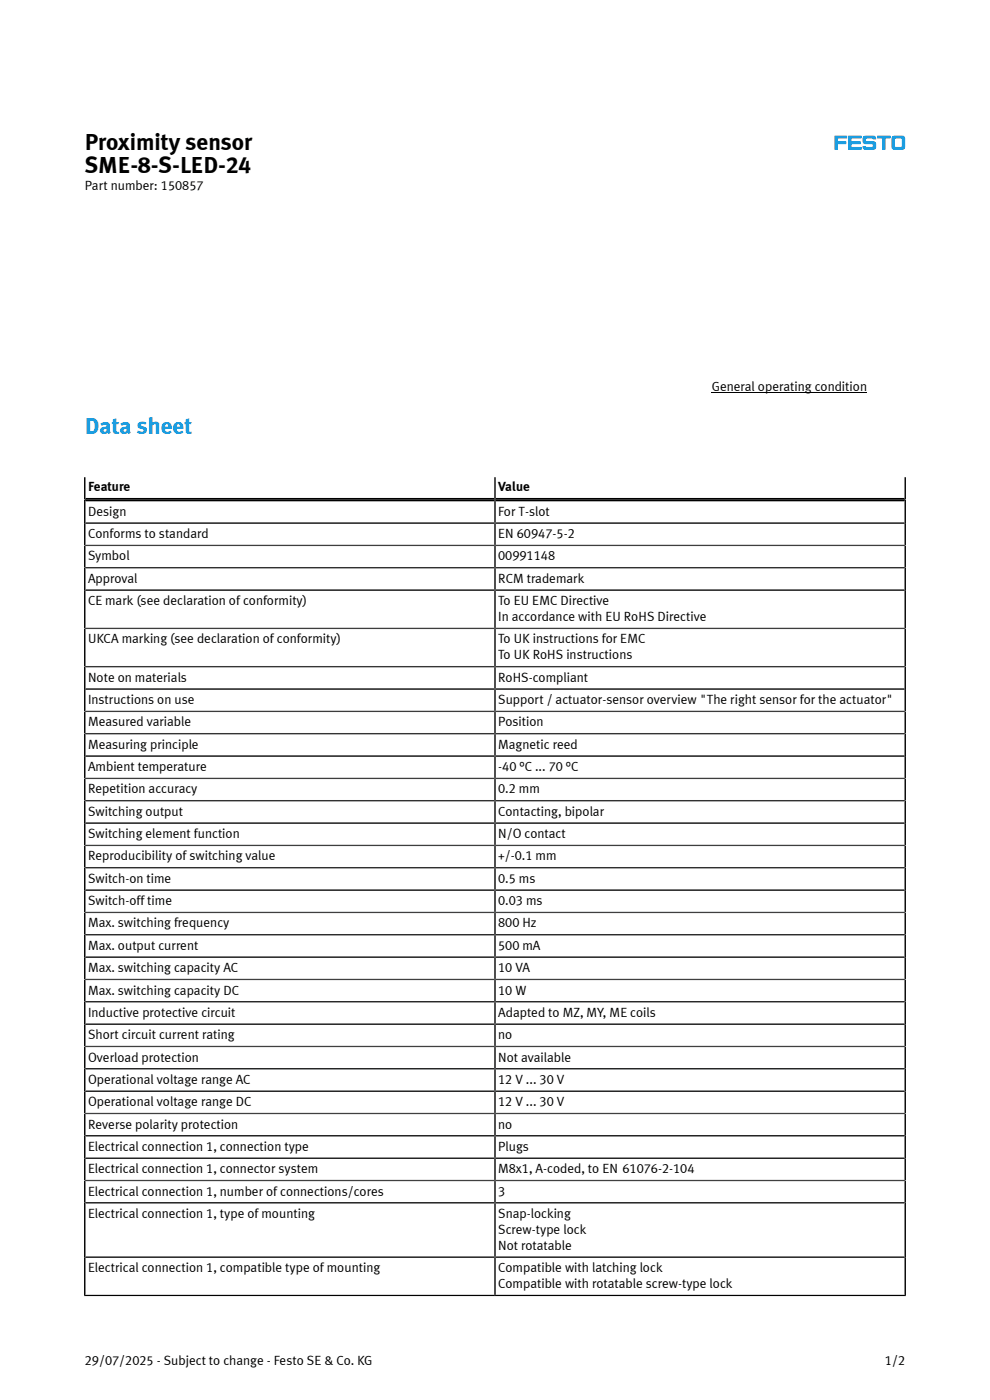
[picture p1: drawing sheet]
<svg xmlns="http://www.w3.org/2000/svg" width="210mm" height="297mm" viewBox="0 0 210 297" stroke-linecap="round" stroke-linejoin="round" font-family="sans-serif">
<defs><g id="words">
<g font-size="4.9">
<text x="18" y="31.8">Proximity sensor</text>
<text x="18" y="36.7">SME-8-S-LED-24</text>
</g>
<text font-size="4.9" fill="#0091dc" x="18" y="92.1">Data sheet</text>
<g font-size="2.8">
<text x="18" y="40.4">Part number: 150857</text>
<text x="151" y="82.9">General operating condition</text>
<text x="18.7" y="104.1">Feature</text>
<text x="105.7" y="104.1">Value</text>
<text x="18.7" y="109.4">Design</text>
<text x="105.7" y="109.4">For T-slot</text>
<text x="18.7" y="114.2">Conforms to standard</text>
<text x="18.7" y="118.9">Symbol</text>
<text x="105.7" y="114.2">EN 60947-5-2</text>
<text x="105.7" y="118.9">00991148</text>
<text x="18.7" y="123.6">Approval</text>
<text x="105.7" y="123.6">RCM trademark</text>
<text x="18.7" y="128.4">CE mark (see declaration of conformity)</text>
<text x="105.7" y="128.4">To EU EMC Directive</text>
<text x="105.7" y="131.8">In accordance with EU RoHS Directive</text>
<text x="18.7" y="136.5">UKCA marking (see declaration of conformity)</text>
<text x="105.7" y="136.5">To UK instructions for EMC</text>
<text x="105.7" y="139.9">To UK RoHS instructions</text>
<text x="18.7" y="144.6">Note on materials</text>
<text x="18.7" y="149.4">Instructions on use</text>
<text x="105.7" y="144.6">RoHS-compliant</text>
<text x="105.7" y="149.4">Support / actuator-sensor overview &quot;The right sensor for the actuator&quot;</text>
<text x="18.7" y="154.1">Measured variable</text>
<text x="105.7" y="154.1">Position</text>
<text x="18.7" y="158.8">Measuring principle</text>
<text x="105.7" y="158.8">Magnetic reed</text>
<text x="18.7" y="163.6">Ambient temperature</text>
<text x="105.7" y="163.6">-40 °C ... 70 °C</text>
<text x="18.7" y="168.3">Repetition accuracy</text>
<text x="18.7" y="173.1">Switching output</text>
<text x="105.7" y="168.3">0.2 mm</text>
<text x="105.7" y="173.1">Contacting, bipolar</text>
<text x="18.7" y="177.8">Switching element function</text>
<text x="105.7" y="177.8">N/O contact</text>
<text x="18.7" y="182.5">Reproducibility of switching value</text>
<text x="105.7" y="182.5">+/-0.1 mm</text>
<text x="18.7" y="187.3">Switch-on time</text>
<text x="105.7" y="187.3">0.5 ms</text>
<text x="18.7" y="192">Switch-off time</text>
<text x="18.7" y="196.8">Max. switching frequency</text>
<text x="105.7" y="192">0.03 ms</text>
<text x="105.7" y="196.8">800 Hz</text>
<text x="18.7" y="201.5">Max. output current</text>
<text x="105.7" y="201.5">500 mA</text>
<text x="18.7" y="206.2">Max. switching capacity AC</text>
<text x="105.7" y="206.2">10 VA</text>
<text x="18.7" y="211">Max. switching capacity DC</text>
<text x="18.7" y="215.7">Inductive protective circuit</text>
<text x="105.7" y="211">10 W</text>
<text x="105.7" y="215.7">Adapted to MZ, MY, ME coils</text>
<text x="18.7" y="220.5">Short circuit current rating</text>
<text x="105.7" y="220.5">no</text>
<text x="18.7" y="225.2">Overload protection</text>
<text x="105.7" y="225.2">Not available</text>
<text x="18.7" y="229.9">Operational voltage range AC</text>
<text x="105.7" y="229.9">12 V ... 30 V</text>
<text x="18.7" y="234.7">Operational voltage range DC</text>
<text x="18.7" y="239.4">Reverse polarity protection</text>
<text x="105.7" y="234.7">12 V ... 30 V</text>
<text x="105.7" y="239.4">no</text>
<text x="18.7" y="244.2">Electrical connection 1, connection type</text>
<text x="105.7" y="244.2">Plugs</text>
<text x="18.7" y="248.9">Electrical connection 1, connector system</text>
<text x="105.7" y="248.9">M8x1, A-coded, to EN 61076-2-104</text>
<text x="18.7" y="253.6">Electrical connection 1, number of connections/cores</text>
<text x="105.7" y="253.6">3</text>
<text x="18.7" y="258.4">Electrical connection 1, type of mounting</text>
<text x="105.7" y="258.4">Snap-locking</text>
<text x="105.7" y="261.8">Screw-type lock</text>
<text x="18.7" y="269.9">Electrical connection 1, compatible type of mounting</text>
<text x="105.7" y="265.1">Not rotatable</text>
<text x="105.7" y="269.9">Compatible with latching lock</text>
<text x="105.7" y="273.3">Compatible with rotatable screw-type lock</text>
<text x="18" y="289.5">29/07/2025 - Subject to change - Festo SE &amp; Co. KG</text>
<text x="187.7" y="289.5">1/2</text>
</g>
</g></defs>
<path d="M189.9 29.4h1.3v1.7h-1.3zM186.1 28.8h2.8v.5l-1.1 .2v2.2h-.7v-2.3l-1-.1zM183.2 28.9a1.05 1.05 0 0 0 .3 1.7h1.5l.1 .4-.1 .2h-1.2l-.2-.2-.6 .1a.6 .6 0 0 0 .5 .7l2.1-.1a1.05 1.05 0 0 0-.3-1.7h-1.4l-.2-.4 .2-.2h1.1l.2 .2 .7-.1a.6 .6 0 0 0-.6-.7zM179.9 28.8h2.9l-.1 .6-2.1 .1 .1 .5 1.9 .1-.1 .5h-1.9v.5l2.1 .1 .1 .5h-2.9zM177 28.8l2.7 .1-.1 .5h-1.9v.5l1.7 .1 .1 .5-1.8 .1-.1 1.2-.6-.1zM189.4 28.9l2.1-.1 .2 .1 .3 .5v1.8l-.3 .5-2 .1a.56 .56 0 0 1-.6-.6v-1.8z" fill-rule="evenodd" fill="#0091dc"/>
<path d="M151 83.2h32.9" fill="none" stroke="#000" stroke-width=".21"/>
<g fill="none" stroke="#000" stroke-width=".35">
<path d="M18 111h174M18 115.7h174M18 101.2v173.8M105 101.2v173.6M192 101.2v173.8M18 120.4h174M18 125.2h174M18 133.3h174M18 141.4h174M18 146.2h174M18 150.9h174M18 155.7h174"/>
<path d="M18 160.4h174M18 165.1h174M18 169.9h174M18 174.6h174M18 179.3h174M18 184.1h174M18 188.8h174M18 193.6h174M18 198.3h174M18 203h174M18 207.8h174M18 212.5h174"/>
<path d="M18 217.3h174M18 222h174M18 226.7h174M18 231.5h174M18 236.2h174M18 241h174M18 245.7h174M18 250.4h174M18 255.2h174M17.8 274.8h174.4M18 266.7h174"/>
</g>
<path d="M18 106h174" fill="none" stroke="#000" stroke-width=".8" stroke-linecap="butt"/>
<use href="#words"/>
</svg>
